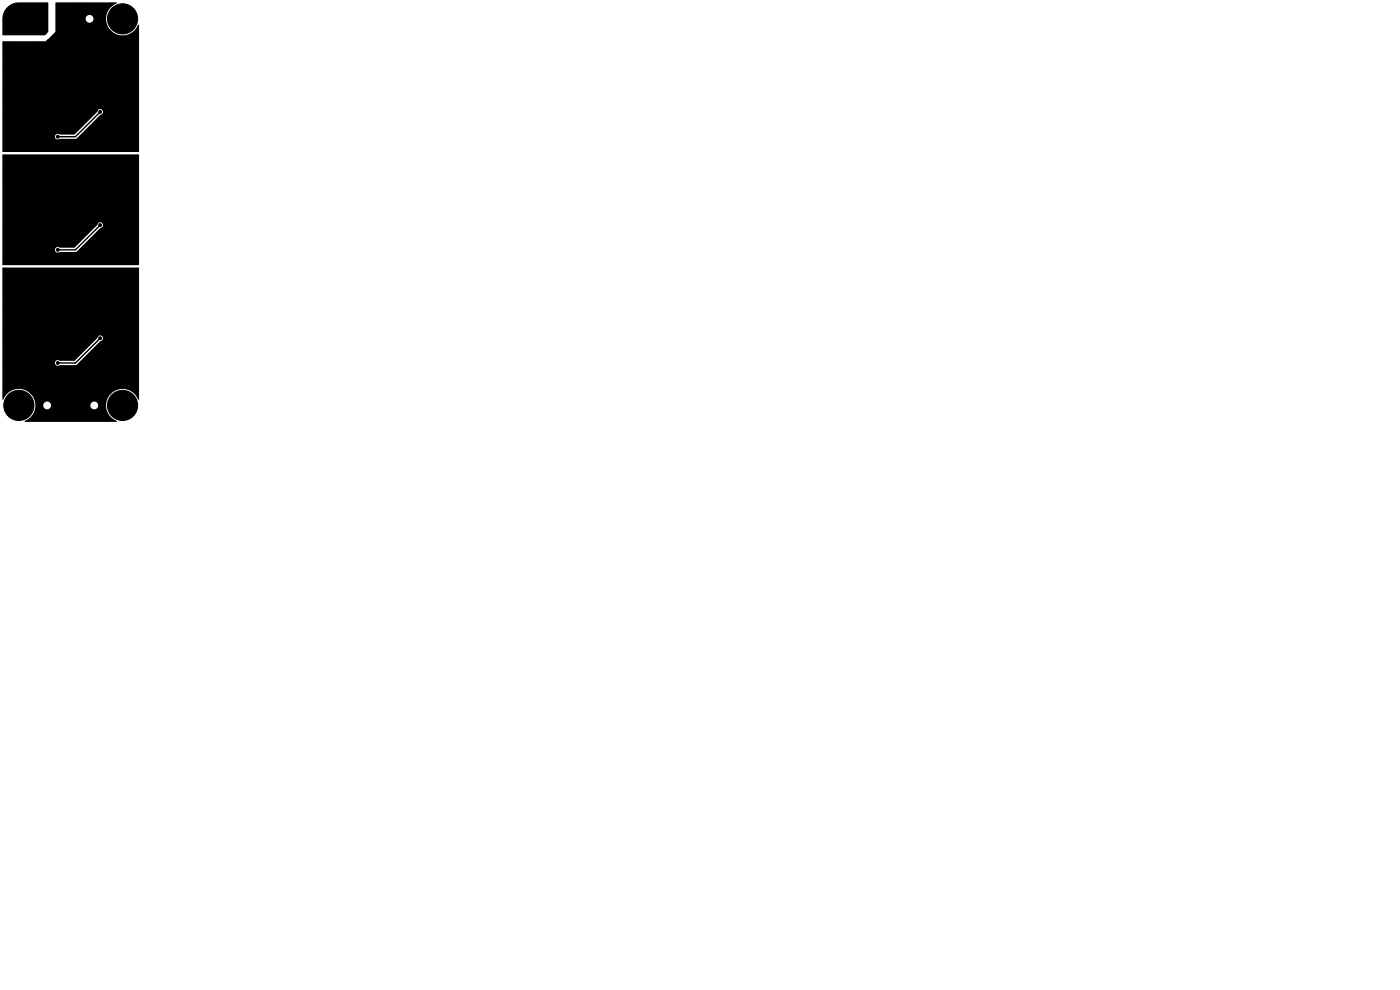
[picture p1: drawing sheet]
<svg xmlns="http://www.w3.org/2000/svg" width="297mm" height="210mm" viewBox="0 0 297 210" stroke-linecap="round" stroke-linejoin="round" font-family="sans-serif">
<g fill="#000" stroke="#000" stroke-width=".21">
<circle cx="1" cy="14.2" r=".3"/>
<circle cx="1" cy="9.2" r=".3"/>
<circle cx="1" cy="7" r=".3"/>
<circle cx="1" cy="11.8" r=".3"/>
<circle cx="1" cy="16.8" r=".3"/>
<circle cx="1" cy="19.3" r=".3"/>
<circle cx="1.6" cy="4" r=".4"/>
<circle cx="2.3" cy="5.7" r=".4"/>
<circle cx="2.3" cy="2.3" r=".4"/>
<circle cx="2.7" cy="9.2" r=".3"/>
<circle cx="4" cy="4" r="3.2"/>
<circle cx="4" cy="1.6" r=".4"/>
<circle cx="4" cy="6.4" r=".4"/>
<circle cx="5.7" cy="5.7" r=".4"/>
<circle cx="5.7" cy="2.3" r=".4"/>
<circle cx="6.4" cy="4" r=".4"/>
<circle cx="6.7" cy="1" r=".3"/>
<circle cx="6.7" cy="7" r=".3"/>
<circle cx="7.5" cy="17" r=".3"/>
<circle cx="7.5" cy="13" r=".3"/>
<circle cx="7.5" cy="15" r=".3"/>
<circle cx="7.7" cy="9.2" r=".3"/>
<circle cx="8.5" cy="5.5" r=".3"/>
<circle cx="8.5" cy="2.5" r=".3"/>
<circle cx="9.5" cy="4" r=".3"/>
<circle cx="9.5" cy="1" r=".3"/>
<circle cx="9.5" cy="7" r=".3"/>
<circle cx="9.7" cy="18.2" r=".3"/>
<circle cx="9.7" cy="11.8" r=".3"/>
<circle cx="10.2" cy="8.8" r=".3"/>
<circle cx="12.2" cy="17.8" r=".3"/>
<circle cx="12.5" cy="7.2" r=".3"/>
<circle cx="12.5" cy="9.2" r=".3"/>
<circle cx="12.7" cy="13.2" r=".3"/>
<circle cx="13.5" cy="1" r=".3"/>
<circle cx="13.8" cy="2.5" r=".3"/>
<circle cx="13.8" cy="5.5" r=".3"/>
<circle cx="14" cy="13.2" r=".3"/>
<circle cx="14.7" cy="17.5" r=".3"/>
<circle cx="14.7" cy="19.8" r=".3"/>
<circle cx="15" cy="9.2" r=".3"/>
<circle cx="16" cy="1" r=".3"/>
<circle cx="17.5" cy="9.2" r=".3"/>
<circle cx="18.5" cy="1" r=".3"/>
<circle cx="19.5" cy="19" r=".3"/>
<circle cx="20" cy="9.2" r=".3"/>
<circle cx="20.5" cy="10.8" r=".3"/>
<circle cx="20.5" cy="11.8" r=".3"/>
<circle cx="21" cy="1" r=".3"/>
<circle cx="21.7" cy="17.8" r=".3"/>
<circle cx="22" cy="4" r=".3"/>
<circle cx="22" cy="19.8" r=".3"/>
<circle cx="22.5" cy="16.5" r=".3"/>
<circle cx="22.5" cy="14.8" r=".3"/>
<circle cx="22.5" cy="9.5" r=".3"/>
<circle cx="23.2" cy="6.8" r=".3"/>
<circle cx="23.5" cy="1" r=".3"/>
<circle cx="23.6" cy="4" r=".4"/>
<circle cx="24.3" cy="5.7" r=".4"/>
<circle cx="24.3" cy="2.3" r=".4"/>
<circle cx="25" cy="13.8" r=".3"/>
<circle cx="25" cy="9.5" r=".3"/>
<circle cx="25.5" cy="15.5" r=".3"/>
<circle cx="26" cy="1.6" r=".4"/>
<circle cx="26" cy="6.4" r=".4"/>
<circle cx="26" cy="4" r="3.2"/>
<circle cx="26" cy="8" r=".3"/>
<circle cx="27.5" cy="10.2" r=".3"/>
<circle cx="27.7" cy="5.7" r=".4"/>
<circle cx="27.7" cy="2.3" r=".4"/>
<circle cx="28.4" cy="4" r=".4"/>
<circle cx="29" cy="14.2" r=".3"/>
<circle cx="29" cy="9.2" r=".3"/>
<circle cx="29" cy="6.8" r=".3"/>
<circle cx="29" cy="11.8" r=".3"/>
<circle cx="29" cy="16.8" r=".3"/>
<circle cx="29" cy="19.3" r=".3"/>
<circle cx="1" cy="35.8" r=".3"/>
<circle cx="1" cy="26.8" r=".3"/>
<circle cx="1" cy="21.8" r=".3"/>
<circle cx="1" cy="31.8" r=".3"/>
<circle cx="1" cy="29.3" r=".3"/>
<circle cx="1" cy="24.3" r=".3"/>
<circle cx="1" cy="33.3" r=".3"/>
<circle cx="1" cy="38.3" r=".3"/>
<circle cx="2.5" cy="31.8" r=".3"/>
<circle cx="2.8" cy="33.3" r=".3"/>
<circle cx="7.5" cy="39" r=".3"/>
<circle cx="7.5" cy="29" r=".3"/>
<circle cx="7.5" cy="37" r=".3"/>
<circle cx="7.5" cy="27" r=".3"/>
<circle cx="7.5" cy="25" r=".3"/>
<circle cx="7.8" cy="33.3" r=".3"/>
<circle cx="8" cy="31.8" r=".3"/>
<circle cx="9.7" cy="35.8" r=".3"/>
<circle cx="9.7" cy="23.8" r=".3"/>
<circle cx="9.8" cy="30.3" r=".3"/>
<circle cx="10.3" cy="33.3" r=".3"/>
<circle cx="10.5" cy="31.8" r=".3"/>
<circle cx="12" cy="27.3" r=".3"/>
<circle cx="12.2" cy="29" r=".3"/>
<circle cx="12.2" cy="30" r=".3"/>
<circle cx="12.2" cy="23.8" r=".3"/>
<circle cx="12.7" cy="28" r=".3"/>
<circle cx="12.8" cy="37.3" r=".3"/>
<circle cx="12.8" cy="33.3" r=".3"/>
<circle cx="13" cy="31.8" r=".3"/>
<circle cx="14" cy="37.3" r=".3"/>
<circle cx="14.5" cy="30" r=".3"/>
<circle cx="14.5" cy="24.3" r=".3"/>
<circle cx="15.3" cy="33.3" r=".3"/>
<circle cx="16" cy="31.8" r=".3"/>
<circle cx="16.5" cy="26.5" r=".3"/>
<circle cx="16.5" cy="23.5" r=".3"/>
<circle cx="16.5" cy="21" r=".3"/>
<circle cx="17.8" cy="33.3" r=".3"/>
<circle cx="18.5" cy="31.8" r=".3"/>
<circle cx="19.5" cy="21.8" r=".3"/>
<circle cx="20.2" cy="20.5" r=".3"/>
<circle cx="20.3" cy="33.3" r=".3"/>
<circle cx="20.5" cy="23.3" r=".3"/>
<circle cx="20.5" cy="35.8" r=".3"/>
<circle cx="20.5" cy="34.8" r=".3"/>
<circle cx="21" cy="31.8" r=".3"/>
<circle cx="21" cy="25.3" r=".3"/>
<circle cx="21.2" cy="23.8" r=".3"/>
<circle cx="22.2" cy="28.8" r=".3"/>
<circle cx="22.3" cy="22.3" r=".3"/>
<circle cx="22.5" cy="38.7" r=".3"/>
<circle cx="22.8" cy="33.3" r=".3"/>
<circle cx="23" cy="25.3" r=".3"/>
<circle cx="23.7" cy="22.5" r=".3"/>
<circle cx="24.5" cy="33.3" r=".3"/>
<circle cx="24.7" cy="28" r=".3"/>
<circle cx="24.7" cy="29.8" r=".3"/>
<circle cx="24.7" cy="31.8" r=".3"/>
<circle cx="25" cy="37.7" r=".3"/>
<circle cx="25.3" cy="25.3" r=".3"/>
<circle cx="25.5" cy="39.5" r=".3"/>
<circle cx="26.2" cy="31.8" r=".3"/>
<circle cx="26.2" cy="33.3" r=".3"/>
<circle cx="27" cy="28" r=".3"/>
<circle cx="28" cy="34.8" r=".3"/>
<circle cx="29" cy="35.8" r=".3"/>
<circle cx="29" cy="31.8" r=".3"/>
<circle cx="29" cy="26.8" r=".3"/>
<circle cx="29" cy="21.8" r=".3"/>
<circle cx="29" cy="24.3" r=".3"/>
<circle cx="29" cy="29.3" r=".3"/>
<circle cx="29" cy="33.3" r=".3"/>
<circle cx="29" cy="38.3" r=".3"/>
<circle cx="1" cy="53.3" r=".3"/>
<circle cx="1" cy="48.3" r=".3"/>
<circle cx="1" cy="59.7" r=".3"/>
<circle cx="1" cy="57.3" r=".3"/>
<circle cx="1" cy="40.7" r=".3"/>
<circle cx="1" cy="50.7" r=".3"/>
<circle cx="1" cy="55.7" r=".3"/>
<circle cx="1" cy="45.7" r=".3"/>
<circle cx="1" cy="43.2" r=".3"/>
<circle cx="2.5" cy="55.7" r=".3"/>
<circle cx="2.7" cy="57.3" r=".3"/>
<circle cx="7.5" cy="41" r=".3"/>
<circle cx="7.5" cy="49" r=".3"/>
<circle cx="7.5" cy="51" r=".3"/>
<circle cx="7.5" cy="53" r=".3"/>
<circle cx="7.7" cy="57.3" r=".3"/>
<circle cx="8" cy="55.7" r=".3"/>
<circle cx="9.7" cy="54.3" r=".3"/>
<circle cx="9.7" cy="59.7" r=".3"/>
<circle cx="9.7" cy="47.7" r=".3"/>
<circle cx="9.8" cy="42.2" r=".3"/>
<circle cx="10.2" cy="57.3" r=".3"/>
<circle cx="10.5" cy="55.7" r=".3"/>
<circle cx="12" cy="51.3" r=".3"/>
<circle cx="12.2" cy="41.7" r=".3"/>
<circle cx="12.3" cy="53" r=".3"/>
<circle cx="12.3" cy="54" r=".3"/>
<circle cx="12.5" cy="47.7" r=".3"/>
<circle cx="12.7" cy="57.3" r=".3"/>
<circle cx="12.8" cy="52" r=".3"/>
<circle cx="13" cy="55.7" r=".3"/>
<circle cx="14.5" cy="54" r=".3"/>
<circle cx="14.7" cy="41.5" r=".3"/>
<circle cx="14.7" cy="48.5" r=".3"/>
<circle cx="14.7" cy="43.7" r=".3"/>
<circle cx="15.2" cy="57.3" r=".3"/>
<circle cx="16" cy="55.7" r=".3"/>
<circle cx="16.5" cy="45" r=".3"/>
<circle cx="16.5" cy="47.5" r=".3"/>
<circle cx="16.5" cy="50.5" r=".3"/>
<circle cx="17.7" cy="57.3" r=".3"/>
<circle cx="18.5" cy="55.7" r=".3"/>
<circle cx="19.5" cy="43" r=".3"/>
<circle cx="19.5" cy="45.7" r=".3"/>
<circle cx="20.2" cy="57.3" r=".3"/>
<circle cx="20.2" cy="44.5" r=".3"/>
<circle cx="20.4" cy="47.3" r=".3"/>
<circle cx="20.5" cy="59.7" r=".3"/>
<circle cx="20.5" cy="58.7" r=".3"/>
<circle cx="21" cy="49.3" r=".3"/>
<circle cx="21" cy="55.7" r=".3"/>
<circle cx="21.2" cy="47.7" r=".3"/>
<circle cx="21.7" cy="41.5" r=".3"/>
<circle cx="22" cy="43.7" r=".3"/>
<circle cx="22.2" cy="46.3" r=".3"/>
<circle cx="22.2" cy="52.7" r=".3"/>
<circle cx="22.5" cy="40.5" r=".3"/>
<circle cx="22.7" cy="57.3" r=".3"/>
<circle cx="23.7" cy="46.5" r=".3"/>
<circle cx="24.5" cy="57.3" r=".3"/>
<circle cx="24.7" cy="55.7" r=".3"/>
<circle cx="24.8" cy="52" r=".3"/>
<circle cx="24.8" cy="54" r=".3"/>
<circle cx="25" cy="49.3" r=".3"/>
<circle cx="26.2" cy="57.3" r=".3"/>
<circle cx="26.2" cy="55.7" r=".3"/>
<circle cx="27" cy="52" r=".3"/>
<circle cx="28" cy="58.7" r=".3"/>
<circle cx="29" cy="48.3" r=".3"/>
<circle cx="29" cy="53.3" r=".3"/>
<circle cx="29" cy="57.3" r=".3"/>
<circle cx="29" cy="59.7" r=".3"/>
<circle cx="29" cy="40.7" r=".3"/>
<circle cx="29" cy="50.7" r=".3"/>
<circle cx="29" cy="45.7" r=".3"/>
<circle cx="29" cy="55.7" r=".3"/>
<circle cx="29" cy="43.2" r=".3"/>
<circle cx="1" cy="69.7" r=".3"/>
<circle cx="1" cy="74.7" r=".3"/>
<circle cx="1" cy="64.7" r=".3"/>
<circle cx="1" cy="79.7" r=".3"/>
<circle cx="1" cy="67.3" r=".3"/>
<circle cx="1" cy="62.3" r=".3"/>
<circle cx="1" cy="77.3" r=".3"/>
<circle cx="1" cy="72.3" r=".3"/>
<circle cx="7.5" cy="77" r=".3"/>
<circle cx="7.5" cy="61" r=".3"/>
<circle cx="7.5" cy="75" r=".3"/>
<circle cx="7.5" cy="65" r=".3"/>
<circle cx="7.5" cy="63" r=".3"/>
<circle cx="7.5" cy="73" r=".3"/>
<circle cx="9.7" cy="66.3" r=".3"/>
<circle cx="9.7" cy="71.7" r=".3"/>
<circle cx="9.7" cy="78.3" r=".3"/>
<circle cx="12" cy="75.3" r=".3"/>
<circle cx="12.2" cy="65.7" r=".3"/>
<circle cx="12.2" cy="78" r=".3"/>
<circle cx="12.2" cy="71.7" r=".3"/>
<circle cx="12.2" cy="77" r=".3"/>
<circle cx="12.7" cy="61.3" r=".3"/>
<circle cx="12.8" cy="76" r=".3"/>
<circle cx="14" cy="61.3" r=".3"/>
<circle cx="14.5" cy="78" r=".3"/>
<circle cx="14.5" cy="72.3" r=".3"/>
<circle cx="14.7" cy="67.7" r=".3"/>
<circle cx="14.7" cy="65.5" r=".3"/>
<circle cx="16" cy="79.7" r=".3"/>
<circle cx="16.5" cy="74.5" r=".3"/>
<circle cx="16.5" cy="71.5" r=".3"/>
<circle cx="16.5" cy="69" r=".3"/>
<circle cx="18.7" cy="79.3" r=".3"/>
<circle cx="19.5" cy="69.7" r=".3"/>
<circle cx="19.5" cy="67" r=".3"/>
<circle cx="20.2" cy="68.5" r=".3"/>
<circle cx="20.5" cy="71.2" r=".3"/>
<circle cx="21" cy="73.3" r=".3"/>
<circle cx="21.2" cy="71.7" r=".3"/>
<circle cx="21.2" cy="79.3" r=".3"/>
<circle cx="21.7" cy="65.5" r=".3"/>
<circle cx="22" cy="67.7" r=".3"/>
<circle cx="22.2" cy="76.7" r=".3"/>
<circle cx="22.2" cy="70.3" r=".3"/>
<circle cx="22.5" cy="62.7" r=".3"/>
<circle cx="22.5" cy="64.5" r=".3"/>
<circle cx="23.7" cy="70.5" r=".3"/>
<circle cx="24.7" cy="78.5" r=".3"/>
<circle cx="24.8" cy="76" r=".3"/>
<circle cx="25" cy="61.7" r=".3"/>
<circle cx="25" cy="73.3" r=".3"/>
<circle cx="25.5" cy="63.5" r=".3"/>
<circle cx="27" cy="76" r=".3"/>
<circle cx="29" cy="62.3" r=".3"/>
<circle cx="29" cy="67.3" r=".3"/>
<circle cx="29" cy="64.7" r=".3"/>
<circle cx="29" cy="74.7" r=".3"/>
<circle cx="29" cy="79.7" r=".3"/>
<circle cx="29" cy="69.7" r=".3"/>
<circle cx="29" cy="77.3" r=".3"/>
<circle cx="29" cy="72.3" r=".3"/>
<circle cx="1" cy="82.3" r=".3"/>
<circle cx="1.6" cy="86" r=".4"/>
<circle cx="2.3" cy="84.3" r=".4"/>
<circle cx="2.3" cy="87.7" r=".4"/>
<circle cx="4" cy="88.4" r=".4"/>
<circle cx="4" cy="82" r=".3"/>
<circle cx="4" cy="86" r="3.2"/>
<circle cx="4" cy="83.6" r=".4"/>
<circle cx="5.7" cy="84.3" r=".4"/>
<circle cx="5.7" cy="87.7" r=".4"/>
<circle cx="6.4" cy="86" r=".4"/>
<circle cx="6.7" cy="83.3" r=".3"/>
<circle cx="7.5" cy="89" r=".3"/>
<circle cx="8" cy="86" r=".3"/>
<circle cx="10" cy="89" r=".3"/>
<circle cx="12.5" cy="89" r=".3"/>
<circle cx="15" cy="89" r=".3"/>
<circle cx="17.5" cy="89" r=".3"/>
<circle cx="20" cy="89" r=".3"/>
<circle cx="22" cy="86" r=".3"/>
<circle cx="22.5" cy="89" r=".3"/>
<circle cx="23.2" cy="83.3" r=".3"/>
<circle cx="23.5" cy="80.7" r=".3"/>
<circle cx="23.6" cy="86" r=".4"/>
<circle cx="24.3" cy="84.3" r=".4"/>
<circle cx="24.3" cy="87.7" r=".4"/>
<circle cx="26" cy="88.4" r=".4"/>
<circle cx="26" cy="83.6" r=".4"/>
<circle cx="26" cy="82" r=".3"/>
<circle cx="26" cy="86" r="3.2"/>
<circle cx="27.7" cy="84.3" r=".4"/>
<circle cx="27.7" cy="87.7" r=".4"/>
<circle cx="28.4" cy="86" r=".4"/>
<circle cx="29" cy="82.3" r=".3"/>
</g>
<path d="M21.2 23.8l-5.2 5.2h-3.8M21.2 47.7l-5.2 5.3h-3.8M21.2 71.7l-5.2 5.3h-3.8" fill="none" stroke="#000" stroke-width=".3"/>
<path d="M1.5 1.5a3.5 3.5 0 0 1 2.5-1l6.2 .1v6.1l-.7 .8h-8.9l-.1-3.5a3.5 3.5 0 0 1 1-2.5zM.5 8.8h9.2l2-2v-2.9h6.5a.83 .83 0 0 0 1.1 .9 .83 .83 0 0 0 .3-1.4 .83 .83 0 0 0-1.4 .4v.1h-6.5l.1-3.3 12.9-.1 .1 .1a3.6 3.6 0 0 0-1.3 5.9 3.6 3.6 0 0 0 5.9-1.3l.1 .1v26.9h-29v-3.2h11.1a.63 .63 0 0 0 .4 .6 .63 .63 0 0 0 .7-.1l3.6-.1 5-5a.62 .62 0 0 0 .6-.6 .62 .62 0 0 0-.7-.7 .62 .62 0 0 0-.6 .6l-4.8 4.8h-3.1a.63 .63 0 0 0-.7-.1 .63 .63 0 0 0-.4 .6h-11.1zM.5 32.8h29v23.4h-29v-3.2h11.1a.63 .63 0 0 0 .4 .6 .63 .63 0 0 0 .7-.1l3.6-.1 5-5a.62 .62 0 0 0 .6-.6 .62 .62 0 0 0-.7-.7 .62 .62 0 0 0-.6 .6l-4.8 4.8h-3.1a.63 .63 0 0 0-.7-.1 .63 .63 0 0 0-.4 .6h-11.1zM.5 56.8h28.9l.1 27.9-.1 .1a3.6 3.6 0 0 0-5.9-1.3 3.6 3.6 0 0 0 1.3 5.9l-.1 .1h-19.4l-.1-.2a3.5 3.5 0 0 0 2.3-3.4h1.7a.83 .83 0 0 0 .8 .9 .83 .83 0 0 0 .8-.9h8.4a.83 .83 0 0 0 1.1 .9 .83 .83 0 0 0 .3-1.4 .83 .83 0 0 0-1.4 .4v.1h-8.4a.83 .83 0 0 0-.8-.7 .83 .83 0 0 0-.8 .7h-1.7a3.5 3.5 0 0 0-3-3.4 3.5 3.5 0 0 0-3.9 2.3l-.1-.1v-7.7h11.1a.63 .63 0 0 0 .4 .6 .63 .63 0 0 0 .7-.1l3.6-.1 5-5a.62 .62 0 0 0 .6-.6 .62 .62 0 0 0-.7-.7 .62 .62 0 0 0-.6 .6l-4.8 4.8h-3.1a.63 .63 0 0 0-.7-.1 .63 .63 0 0 0-.4 .6h-11.1z" fill="#000"/>
</svg>
